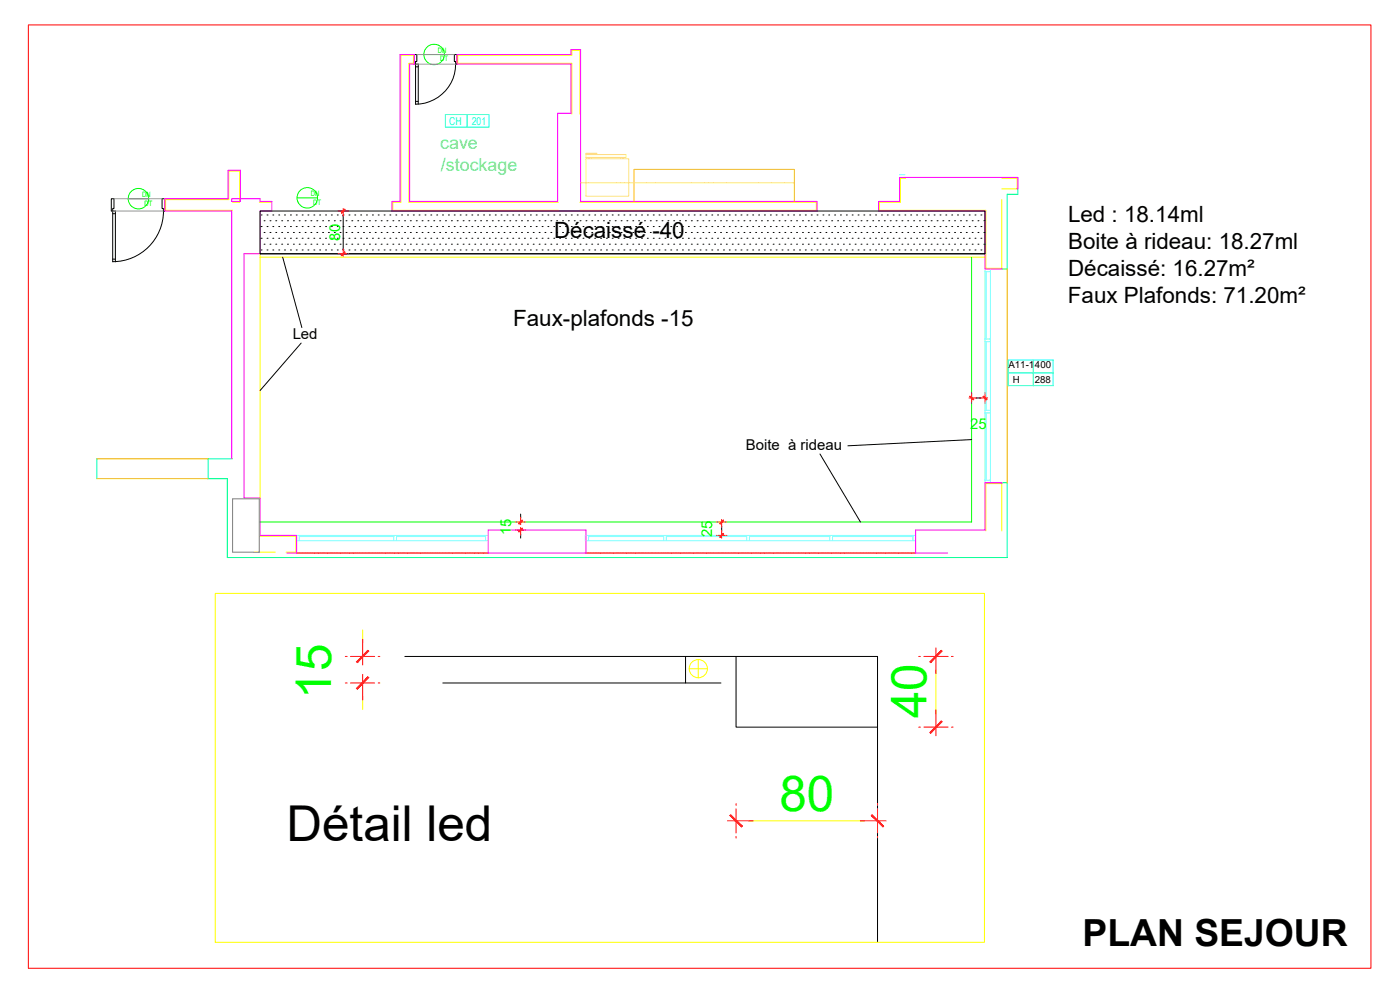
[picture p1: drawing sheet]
<svg xmlns="http://www.w3.org/2000/svg" width="420mm" height="297mm" viewBox="0 0 420 297" stroke-linecap="round" stroke-linejoin="round" font-family="sans-serif">
<defs><g id="words">
<g font-size="14.8" fill="#0f0">
<text x="99.4" y="209.7" transform="rotate(-90 99.4 209.7)">15</text>
<text x="278" y="215.5" transform="rotate(-90 278 215.5)">40</text>
<text x="233.9" y="243.4">80</text>
</g>
<text font-size="14.8" x="86" y="252.3">Détail led</text>
<text font-size="11.2" x="324.9" y="283.9">PLAN SEJOUR</text>
<g font-size="6.7">
<text x="166.3" y="71.5">Décaissé -40</text>
<text x="320.5" y="66.7">Led : 18.14ml</text>
<text x="320.5" y="74.7">Boite à rideau: 18.27ml</text>
<text x="320.5" y="82.8">Décaissé: 16.27m²</text>
<text x="320.5" y="90.9">Faux Plafonds: 71.20m²</text>
<text x="154" y="97.7">Faux-plafonds -15</text>
</g>
<g font-size="5.4" fill="#6edd8a">
<text x="132.1" y="44.8">cave</text>
<text x="132.3" y="51.3">/stockage</text>
</g>
<g font-size="4.5" fill="#0f0">
<text x="102.1" y="72.2" transform="rotate(-90 102.1 72.2)">80</text>
<text x="291.2" y="128.7">25</text>
<text x="153.4" y="160.5" transform="rotate(-90 153.4 160.5)">15</text>
<text x="213.7" y="161.1" transform="rotate(-90 213.7 161.1)">25</text>
</g>
<g font-size="4.5">
<text x="87.8" y="101.8">Led</text>
<text x="223.8" y="135">Boite à rideau</text>
</g>
<g font-size="3.3" fill="#0ff">
<text x="134.8" y="37.5">CH</text>
<text x="141.6" y="37.5">201</text>
</g>
<g font-size="2.9">
<text x="302.6" y="110.5">A11-1</text>
<text x="310.6" y="110.5">400</text>
<text x="304" y="114.8">H</text>
<text x="310.6" y="114.8">288</text>
</g>
<g font-size="2.2" fill="#0f0">
<text x="131.4" y="15.8">DN</text>
<text x="132.1" y="18.4">DT</text>
<text x="42.6" y="59.1">DN</text>
<text x="93.3" y="58.8">DN</text>
<text x="43.3" y="61.8">DT</text>
<text x="94" y="61.5">DT</text>
</g>
</g></defs>
<!-- layer: G-DWINDC-50 -->
<g fill="none" stroke="#0f0" stroke-width=".3">
<path d="M127.2 16.4h6.1M38.4 59.6h6.2M89.1 59.4h6.2"/>
<circle cx="130.3" cy="16.3" r="3.1"/>
<circle cx="41.5" cy="59.6" r="3.1"/>
<circle cx="92.2" cy="59.4" r="3.1"/>
</g>
<!-- layer: 0 -->
<g fill="none" stroke="#000" stroke-width=".3">
<path d="M136.4 16.4h.8v2.8h-.5v-.8h-.3zM136.7 19.2a12 12 0 0 1-12 12.1v-12.1h-.4v-2.8h.8v2h-.4v.8h.8v12M124.7 20.1h.8M124.7 30.4h.8M48.6 59.6h.8v3.7h-.4v-.7h-.4zM33.8 78.6v-15.3h-.4v-3.7h.8v3h-.4v.7h.8v15.3M33.8 64.1h.8M33.8 77.8h.8M49.1 63.3a15.2 15.2 0 0 1-15.3 15.2M78.1 63.3h217.5v12.8h-217.5zM78.1 76.1h217.5M78.4 64.5h.1"/>
<path d="M78.4 68h.1M78.4 71.5h.1M78.4 75h.1M79.2 66.2h.1M79.2 69.8h.1M79.2 73.3h.1M80.1 64.5h.1M80.1 68h.1M80.1 71.5h.1M80.1 75h.1M81 66.2h.1M81 69.8h.1"/>
<path d="M81 73.3h.1M81.9 64.5h.1M81.9 68h.1M81.9 71.5h.1M81.9 75h.1M82.8 66.2h.1M82.8 69.8h.1M82.8 73.3h.1M83.7 64.5h.1M83.7 68h.1M83.7 71.5h.1M83.7 75h.1"/>
<path d="M84.5 66.2h.1M84.5 69.8h.1M84.5 73.3h.1M84.8 77.2l5.8 21.1M85.4 64.5h.1M85.4 68h.1M85.4 71.5h.1M85.4 75h.1M86.3 66.2h.1M86.3 69.8h.1M86.3 73.3h.1M87.2 64.5h.1"/>
<path d="M87.2 68h.1M87.2 71.5h.1M87.2 75h.1M88.1 66.2h.1M88.1 69.8h.1M88.1 73.3h.1M88.9 64.5h.1M88.9 68h.1M88.9 71.5h.1M88.9 75h.1M89.8 66.2h.1M89.8 69.8h.1"/>
<path d="M89.8 73.3h.1M90.7 64.5h.1M90.7 68h.1M90.7 71.5h.1M90.7 75h.1M91.6 66.2h.1M91.6 69.8h.1M91.6 73.3h.1M92.4 64.5h.1M92.4 68h.1M92.4 71.5h.1M92.4 75h.1"/>
<path d="M93.3 66.2h.1M93.3 69.8h.1M93.3 73.3h.1M94.2 64.5h.1M94.2 68h.1M94.2 71.5h.1M94.2 75h.1M95.1 66.2h.1M95.1 69.8h.1M95.1 73.3h.1M95.9 64.5h.1M95.9 68h.1"/>
<path d="M95.9 71.5h.1M95.9 75h.1M96.8 66.2h.1M96.8 69.8h.1M96.8 73.3h.1M97.7 64.5h.1M97.7 68h.1M97.7 71.5h.1M97.7 75h.1M98.6 66.2h.1M98.6 69.8h.1M98.6 73.3h.1"/>
<path d="M99.4 64.5h.1M99.4 68h.1M99.4 71.5h.1M99.4 75h.1M100.3 66.2h.1M100.3 69.8h.1M100.3 73.3h.1M101.2 64.5h.1M101.2 68h.1M101.2 71.5h.1M101.2 75h.1M102.1 66.2h.1"/>
<path d="M102.1 69.8h.1M102.1 73.3h.1M103 64.5h.1M103 68h.1M103 71.5h.1M103 75h.1M103 64.5v10.5M103.8 66.2h.1M103.8 69.8h.1M103.8 73.3h.1M104.7 64.5h.1M104.7 68h.1"/>
<path d="M104.7 71.5h.1M104.7 75h.1M105.6 66.2h.1M105.6 69.8h.1M105.6 73.3h.1M106.5 64.5h.1M106.5 68h.1M106.5 71.5h.1M106.5 75h.1M107.4 66.2h.1M107.4 69.8h.1M107.4 73.3h.1"/>
<path d="M108.2 64.5h.1M108.2 68h.1M108.2 71.5h.1M108.2 75h.1M109.1 66.2h.1M109.1 69.8h.1M109.1 73.3h.1M110 64.5h.1M110 68h.1M110 71.5h.1M110 75h.1M110.9 66.2h.1"/>
<path d="M110.9 69.8h.1M110.9 73.3h.1M111.8 64.5h.1M111.8 68h.1M111.8 71.5h.1M111.8 75h.1M112.6 66.2h.1M112.6 69.8h.1M112.6 73.3h.1M113.5 64.5h.1M113.5 68h.1M113.5 71.5h.1"/>
<path d="M113.5 75h.1M114.4 66.2h.1M114.4 69.8h.1M114.4 73.3h.1M115.3 64.5h.1M115.3 68h.1M115.3 71.5h.1M115.3 75h.1M116.1 66.2h.1M116.1 69.8h.1M116.1 73.3h.1M117 64.5h.1"/>
<path d="M117 68h.1M117 71.5h.1M117 75h.1M117.9 66.2h.1M117.9 69.8h.1M117.9 73.3h.1M118.8 64.5h.1M118.8 68h.1M118.8 71.5h.1M118.8 75h.1M119.6 66.2h.1M119.6 69.8h.1"/>
<path d="M119.6 73.3h.1M120.5 64.5h.1M120.5 68h.1M120.5 71.5h.1M120.5 75h.1M121.4 66.2h.1M121.4 69.8h.1M121.4 73.3h.1M122.3 64.5h.1M122.3 68h.1M122.3 71.5h.1M122.3 75h.1"/>
<path d="M123.1 66.2h.1M123.1 69.8h.1M123.1 73.3h.1M124 64.5h.1M124 68h.1M124 71.5h.1M124 75h.1M124.9 66.2h.1M124.9 69.8h.1M124.9 73.3h.1M125.8 64.5h.1M125.8 68h.1"/>
<path d="M125.8 71.5h.1M125.8 75h.1M126.7 66.2h.1M126.7 69.8h.1M126.7 73.3h.1M127.6 64.5h.1M127.6 68h.1M127.6 71.5h.1M127.6 75h.1M128.4 66.2h.1M128.4 69.8h.1M128.4 73.3h.1"/>
<path d="M129.3 64.5h.1M129.3 68h.1M129.3 71.5h.1M129.3 75h.1M130.2 66.2h.1M130.2 69.8h.1M130.2 73.3h.1M131.1 64.5h.1M131.1 68h.1M131.1 71.5h.1M131.1 75h.1M132 66.2h.1"/>
<path d="M132 69.8h.1M132 73.3h.1M132.8 64.5h.1M132.8 68h.1M132.8 71.5h.1M132.8 75h.1M133.7 66.2h.1M133.7 69.8h.1M133.7 73.3h.1M134.6 64.5h.1M134.6 68h.1M134.6 71.5h.1"/>
<path d="M134.6 75h.1M135.5 66.2h.1M135.5 69.8h.1M135.5 73.3h.1M136.3 64.5h.1M136.3 68h.1M136.3 71.5h.1M136.3 75h.1M137.2 66.2h.1M137.2 69.8h.1M137.2 73.3h.1M138.1 64.5h.1"/>
<path d="M138.1 68h.1M138.1 71.5h.1M138.1 75h.1M139 66.2h.1M139 69.8h.1M139 73.3h.1M139.8 64.5h.1M139.8 68h.1M139.8 71.5h.1M139.8 75h.1M140.7 66.2h.1M140.7 69.8h.1"/>
<path d="M140.7 73.3h.1M141.6 64.5h.1M141.6 68h.1M141.6 71.5h.1M141.6 75h.1M142.5 66.2h.1M142.5 69.8h.1M142.5 73.3h.1M143.3 64.5h.1M143.3 68h.1M143.3 71.5h.1M143.3 75h.1"/>
<path d="M144.2 66.2h.1M144.2 69.8h.1M144.2 73.3h.1M145.1 64.5h.1M145.1 68h.1M145.1 71.5h.1M145.1 75h.1M146 66.2h.1M146 69.8h.1M146 73.3h.1M146.9 64.5h.1M146.9 68h.1"/>
<path d="M146.9 71.5h.1M146.9 75h.1M147.7 66.2h.1M147.7 69.8h.1M147.7 73.3h.1M148.6 64.5h.1M148.6 68h.1M148.6 71.5h.1M148.6 75h.1M149.5 66.2h.1M149.5 69.8h.1M149.5 73.3h.1"/>
<path d="M150.4 64.5h.1M150.4 68h.1M150.4 71.5h.1M150.4 75h.1M151.3 66.2h.1M151.3 69.8h.1M151.3 73.3h.1M152.1 64.5h.1M152.1 68h.1M152.1 71.5h.1M152.1 75h.1M153 66.2h.1"/>
<path d="M153 69.8h.1M153 73.3h.1M153.9 64.5h.1M153.9 68h.1M153.9 71.5h.1M153.9 75h.1M154.8 66.2h.1M154.8 69.8h.1M154.8 73.3h.1M155.7 64.5h.1M155.7 68h.1M155.7 71.5h.1"/>
<path d="M155.7 75h.1M156.5 66.2h.1M156.5 69.8h.1M156.5 73.3h.1M157.4 64.5h.1M157.4 68h.1M157.4 71.5h.1M157.4 75h.1M158.3 66.2h.1M158.3 69.8h.1M158.3 73.3h.1M159.2 64.5h.1"/>
<path d="M159.2 68h.1M159.2 71.5h.1M159.2 75h.1M160 66.2h.1M160 69.8h.1M160 73.3h.1M160.9 64.5h.1M160.9 68h.1M160.9 71.5h.1M160.9 75h.1M161.8 66.2h.1M161.8 69.8h.1"/>
<path d="M161.8 73.3h.1M162.7 64.5h.1M162.7 68h.1M162.7 71.5h.1M162.7 75h.1M163.5 66.2h.1M163.5 69.8h.1M163.5 73.3h.1M164.4 64.5h.1M164.4 68h.1M164.4 71.5h.1M164.4 75h.1"/>
<path d="M165.3 66.2h.1M165.3 69.8h.1M165.3 73.3h.1M166.2 64.5h.1M166.2 68h.1M166.2 71.5h.1M166.2 75h.1M167 66.2h.1M167 69.8h.1M167 73.3h.1M167.9 64.5h.1M167.9 68h.1"/>
<path d="M167.9 71.5h.1M167.9 75h.1M168.8 66.2h.1M168.8 69.8h.1M168.8 73.3h.1M169.7 64.5h.1M169.7 68h.1M169.7 71.5h.1M169.7 75h.1M170.6 66.2h.1M170.6 69.8h.1M170.6 73.3h.1"/>
<path d="M171.4 64.5h.1M171.4 68h.1M171.4 71.5h.1M171.4 75h.1M172.3 66.2h.1M172.3 69.8h.1M172.3 73.3h.1M173.2 64.5h.1M173.2 68h.1M173.2 71.5h.1M173.2 75h.1M174.1 66.2h.1"/>
<path d="M174.1 69.8h.1M174.1 73.3h.1M175 64.5h.1M175 68h.1M175 71.5h.1M175 75h.1M175.9 66.2h.1M175.9 69.8h.1M175.9 73.3h.1M176.7 64.5h.1M176.7 68h.1M176.7 71.5h.1"/>
<path d="M176.7 75h.1M177.6 66.2h.1M177.6 69.8h.1M177.6 73.3h.1M178.5 64.5h.1M178.5 68h.1M178.5 71.5h.1M178.5 75h.1M179.4 66.2h.1M179.4 69.8h.1M179.4 73.3h.1M180.3 64.5h.1"/>
<path d="M180.3 68h.1M180.3 71.5h.1M180.3 75h.1M181.1 66.2h.1M181.1 69.8h.1M181.1 73.3h.1M182 64.5h.1M182 68h.1M182 71.5h.1M182 75h.1M182.9 66.2h.1M182.9 69.8h.1"/>
<path d="M182.9 73.3h.1M183.7 64.5h.1M183.7 68h.1M183.7 71.5h.1M183.7 75h.1M184.6 66.2h.1M184.6 69.8h.1M184.6 73.3h.1M185.5 64.5h.1M185.5 68h.1M185.5 71.5h.1M185.5 75h.1"/>
<path d="M186.4 66.2h.1M186.4 69.8h.1M186.4 73.3h.1M187.2 64.5h.1M187.2 68h.1M187.2 71.5h.1M187.2 75h.1M188.1 66.2h.1M188.1 69.8h.1M188.1 73.3h.1M189 64.5h.1M189 68h.1"/>
<path d="M189 71.5h.1M189 75h.1M189.9 66.2h.1M189.9 69.8h.1M189.9 73.3h.1M190.8 64.5h.1M190.8 68h.1M190.8 71.5h.1M190.8 75h.1M191.6 66.2h.1M191.6 69.8h.1M191.6 73.3h.1"/>
<path d="M192.5 64.5h.1M192.5 68h.1M192.5 71.5h.1M192.5 75h.1M193.4 66.2h.1M193.4 69.8h.1M193.4 73.3h.1M194.3 64.5h.1M194.3 68h.1M194.3 71.5h.1M194.3 75h.1M195.2 66.2h.1"/>
<path d="M195.2 69.8h.1M195.2 73.3h.1M196 64.5h.1M196 68h.1M196 71.5h.1M196 75h.1M196.9 66.2h.1M196.9 69.8h.1M196.9 73.3h.1M197.8 64.5h.1M197.8 68h.1M197.8 71.5h.1"/>
<path d="M197.8 75h.1M198.7 66.2h.1M198.7 69.8h.1M198.7 73.3h.1M199.6 64.5h.1M199.6 68h.1M199.6 71.5h.1M199.6 75h.1M200.4 66.2h.1M200.4 69.8h.1M200.4 73.3h.1M201.3 64.5h.1"/>
<path d="M201.3 68h.1M201.3 71.5h.1M201.3 75h.1M202.2 66.2h.1M202.2 69.8h.1M202.2 73.3h.1M203.1 64.5h.1M203.1 68h.1M203.1 71.5h.1M203.1 75h.1M204 66.2h.1M204 69.8h.1"/>
<path d="M204 73.3h.1M204.8 64.5h.1M204.8 68h.1M204.8 71.5h.1M204.8 75h.1M205.7 66.2h.1M205.7 69.8h.1M205.7 73.3h.1M206.6 64.5h.1M206.6 68h.1M206.6 71.5h.1M206.6 75h.1"/>
<path d="M207.5 66.2h.1M207.5 69.8h.1M207.5 73.3h.1M208.3 64.5h.1M208.3 68h.1M208.3 71.5h.1M208.3 75h.1M209.2 66.2h.1M209.2 69.8h.1M209.2 73.3h.1M210.1 64.5h.1M210.1 68h.1"/>
<path d="M210.1 71.5h.1M210.1 75h.1M210.9 66.2h.1M210.9 69.8h.1M210.9 73.3h.1M211.8 64.5h.1M211.8 68h.1M211.8 71.5h.1M211.8 75h.1M212.7 66.2h.1M212.7 69.8h.1M212.7 73.3h.1"/>
<path d="M213.6 64.5h.1M213.6 68h.1M213.6 71.5h.1M213.6 75h.1M214.5 66.2h.1M214.5 69.8h.1M214.5 73.3h.1M215.3 64.5h.1M215.3 68h.1M215.3 71.5h.1M215.3 75h.1M216.2 66.2h.1"/>
<path d="M216.2 69.8h.1M216.2 73.3h.1M217.1 64.5h.1M217.1 68h.1M217.1 71.5h.1M217.1 75h.1M218 66.2h.1M218 69.8h.1M218 73.3h.1M218.9 64.5h.1M218.9 68h.1M218.9 71.5h.1"/>
<path d="M218.9 75h.1M219.8 66.2h.1M219.8 69.8h.1M219.8 73.3h.1M220.6 64.5h.1M220.6 68h.1M220.6 71.5h.1M220.6 75h.1M221.5 66.2h.1M221.5 69.8h.1M221.5 73.3h.1M222.4 64.5h.1"/>
<path d="M222.4 68h.1M222.4 71.5h.1M222.4 75h.1M223.3 66.2h.1M223.3 69.8h.1M223.3 73.3h.1M224.2 64.5h.1M224.2 68h.1M224.2 71.5h.1M224.2 75h.1M225 66.2h.1M225 69.8h.1"/>
<path d="M225 73.3h.1M225.9 64.5h.1M225.9 68h.1M225.9 71.5h.1M225.9 75h.1M226.8 66.2h.1M226.8 69.8h.1M226.8 73.3h.1M227.7 64.5h.1M227.7 68h.1M227.7 71.5h.1M227.7 75h.1"/>
<path d="M228.5 66.2h.1M228.5 69.8h.1M228.5 73.3h.1M229.4 64.5h.1M229.4 68h.1M229.4 71.5h.1M229.4 75h.1M230.3 66.2h.1M230.3 69.8h.1M230.3 73.3h.1M231.2 64.5h.1M231.2 68h.1"/>
<path d="M231.2 71.5h.1M231.2 75h.1M232 66.2h.1M232 69.8h.1M232 73.3h.1M232.9 64.5h.1M232.9 68h.1M232.9 71.5h.1M232.9 75h.1M233.8 66.2h.1M233.8 69.8h.1M233.8 73.3h.1"/>
<path d="M234.7 64.5h.1M234.7 68h.1M234.7 71.5h.1M234.7 75h.1M235.5 66.2h.1M235.5 69.8h.1M235.5 73.3h.1M236.4 64.5h.1M236.4 68h.1M236.4 71.5h.1M236.4 75h.1M237.3 66.2h.1"/>
<path d="M237.3 69.8h.1M237.3 73.3h.1M238.2 64.5h.1M238.2 68h.1M238.2 71.5h.1M238.2 75h.1M239.1 66.2h.1M239.1 69.8h.1M239.1 73.3h.1M239.9 64.5h.1M239.9 68h.1M239.9 71.5h.1"/>
<path d="M239.9 75h.1M240.8 66.2h.1M240.8 69.8h.1M240.8 73.3h.1M241.7 64.5h.1M241.7 68h.1M241.7 71.5h.1M241.7 75h.1M242.6 66.2h.1M242.6 69.8h.1M242.6 73.3h.1M243.5 64.5h.1"/>
<path d="M243.5 68h.1M243.5 71.5h.1M243.5 75h.1M244.3 66.2h.1M244.3 69.8h.1M244.3 73.3h.1M245.2 64.5h.1M245.2 68h.1M245.2 71.5h.1M245.2 75h.1M246.1 66.2h.1M246.1 69.8h.1"/>
<path d="M246.1 73.3h.1M247 64.5h.1M247 68h.1M247 71.5h.1M247 75h.1M247.9 66.2h.1M247.9 69.8h.1M247.9 73.3h.1M248.7 64.5h.1M248.7 68h.1M248.7 71.5h.1M248.7 75h.1"/>
<path d="M249.6 66.2h.1M249.6 69.8h.1M249.6 73.3h.1M250.5 64.5h.1M250.5 68h.1M250.5 71.5h.1M250.5 75h.1M251.4 66.2h.1M251.4 69.8h.1M251.4 73.3h.1M252.2 64.5h.1M252.2 68h.1"/>
<path d="M252.2 71.5h.1M252.2 75h.1M253.1 66.2h.1M253.1 69.8h.1M253.1 73.3h.1M254 64.5h.1M254 68h.1M254 71.5h.1M254 75h.1M254.9 66.2h.1M254.9 69.8h.1M254.9 73.3h.1"/>
<path d="M255.7 64.5h.1M255.7 68h.1M255.7 71.5h.1M255.7 75h.1M256.6 66.2h.1M256.6 69.8h.1M256.6 73.3h.1M257.5 64.5h.1M257.5 68h.1M257.5 71.5h.1M257.5 75h.1M258.4 66.2h.1"/>
<path d="M258.4 69.8h.1M258.4 73.3h.1M259.2 64.5h.1M259.2 68h.1M259.2 71.5h.1M259.2 75h.1M260.1 66.2h.1M260.1 69.8h.1M260.1 73.3h.1M261 64.5h.1M261 68h.1M261 71.5h.1"/>
<path d="M261 75h.1M261.9 66.2h.1M261.9 69.8h.1M261.9 73.3h.1M262.8 64.5h.1M262.8 68h.1M262.8 71.5h.1M262.8 75h.1M263.7 66.2h.1M263.7 69.8h.1M263.7 73.3h.1M264.5 64.5h.1"/>
<path d="M264.5 68h.1M264.5 71.5h.1M264.5 75h.1M265.4 66.2h.1M265.4 69.8h.1M265.4 73.3h.1M266.3 64.5h.1M266.3 68h.1M266.3 71.5h.1M266.3 75h.1M267.2 66.2h.1M267.2 69.8h.1"/>
<path d="M267.2 73.3h.1M268.1 64.5h.1M268.1 68h.1M268.1 71.5h.1M268.1 75h.1M268.9 66.2h.1M268.9 69.8h.1M268.9 73.3h.1M269.8 64.5h.1M269.8 68h.1M269.8 71.5h.1M269.8 75h.1"/>
<path d="M270.7 66.2h.1M270.7 69.8h.1M270.7 73.3h.1M271.6 64.5h.1M271.6 68h.1M271.6 71.5h.1M271.6 75h.1M272.4 66.2h.1M272.4 69.8h.1M272.4 73.3h.1M273.3 64.5h.1M273.3 68h.1"/>
<path d="M273.3 71.5h.1M273.3 75h.1M274.2 66.2h.1M274.2 69.8h.1M274.2 73.3h.1M275.1 64.5h.1M275.1 68h.1M275.1 71.5h.1M275.1 75h.1M275.9 66.2h.1M275.9 69.8h.1M275.9 73.3h.1"/>
<path d="M276.8 64.5h.1M276.8 68h.1M276.8 71.5h.1M276.8 75h.1M277.7 66.2h.1M277.7 69.8h.1M277.7 73.3h.1M278.6 64.5h.1M278.6 68h.1M278.6 71.5h.1M278.6 75h.1M279.4 66.2h.1"/>
<path d="M279.4 69.8h.1M279.4 73.3h.1M280.3 64.5h.1M280.3 68h.1M280.3 71.5h.1M280.3 75h.1M281.2 66.2h.1M281.2 69.8h.1M281.2 73.3h.1M282.1 64.5h.1M282.1 68h.1M282.1 71.5h.1"/>
<path d="M282.1 75h.1M283 66.2h.1M283 69.8h.1M283 73.3h.1M283.8 64.5h.1M283.8 68h.1M283.8 71.5h.1M283.8 75h.1M284.7 66.2h.1M284.7 69.8h.1M284.7 73.3h.1M285.6 64.5h.1"/>
<path d="M285.6 68h.1M285.6 71.5h.1M285.6 75h.1M286.5 66.2h.1M286.5 69.8h.1M286.5 73.3h.1M287.4 64.5h.1M287.4 68h.1M287.4 71.5h.1M287.4 75h.1M288.2 66.2h.1M288.2 69.8h.1"/>
<path d="M288.2 73.3h.1M289.1 64.5h.1M289.1 68h.1M289.1 71.5h.1M289.1 75h.1M290 66.2h.1M290 69.8h.1M290 73.3h.1M290.9 64.5h.1M290.9 68h.1M290.9 71.5h.1M290.9 75h.1"/>
<path d="M291.8 66.2h.1M291.8 69.8h.1M291.8 73.3h.1M292.6 64.5h.1M292.6 68h.1M292.6 71.5h.1M292.6 75h.1M293.5 66.2h.1M293.5 69.8h.1M293.5 73.3h.1M294.4 64.5h.1M294.4 68h.1"/>
<path d="M294.4 71.5h.1M294.4 75h.1M295.3 66.2h.1M295.3 69.8h.1M295.3 73.3h.1M90.4 102.9l-12.3 14.3M292.8 119.4h1.6M246.1 136.2l12.1 20.4M291.6 131.9l-37.1 1.9M156.3 154.2v1.2M216.6 157.8v1.7M156.3 160.3v1.1"/>
<path d="M121.5 197h141.9v21.2h-42.5v-21.2M205.7 197v7.9M132.9 204.9h83.5M263.4 218.2v64.5"/>
</g>
<path d="M124.7 19.2h12M125.1 16.4h11.3M34.2 59.6h14.4M33.8 63.3h15.2" fill="none" stroke="#989898" stroke-width=".3"/>
<!-- layer: A-WALL-FULL -->
<path d="M171.6 34.2v-15.2h-34.2v-2.4h34.2v-1.5h2.4v19.1M271.8 53.5h-1.6v7.2h-6.3v2.4h32v17.4h4.8v-20.6M300.7 53.5h4.5v3.2h-4.5M69.8 60.7h2.1v-9.4h-3.2v8.6h-19v3.2h20.1M77.8 60.7h3.5M167.6 60.7h-44.9v-41.7h1.4v-2.4h-3.8v44.1h-2.4v2.4h49.7M174 60.7h71v2.4h-71M295.9 159.3v-14.2h4.8v14.2M76.2 165.7h6.4M77.8 160.9h11v4.8h-2.9" fill="none" stroke="#ff0" stroke-width=".3"/>
<!-- layer: A-EXTERNAL -->
<path d="M305.5 56.7v1.6h-3.2v22.4h-1.6M29.1 137.7v5.9M69.8 137.7h-7.4v5.9h5.8v23.7h234.1v-22.4h-1.6" fill="none" stroke="#00ff7f" stroke-width=".3"/>
<!-- layer: A-GLASS -->
<g fill="none" stroke="#7fffff" stroke-width=".3">
<path d="M270 53.2h1.6M270 52.4h1.6M295.6 81.5h1.6M295.6 80.7v64.2M296 81.5v20.2M297.2 80.7v64.2M295.6 102.5h1.6M295.6 101.7h1.6M296 102.5v20.6M295.6 123.9h1.6M295.6 123.1h1.6M296 123.9v20.1"/>
<path d="M295.6 144h1.6M89 160.6h57.5v1.6h-57.5M89.8 161h28.4M89.8 160.6v1.6M118.2 160.6v1.6M119 160.6v1.6M119 161h26.7M145.7 160.6v1.6M175.6 160.6v1.6M175.9 160.6h98.9v1.6h-98.9M176.7 161h22.5M176.7 160.6v1.6"/>
<path d="M199.2 160.6v1.6M200 161h24.1M200 160.6v1.6M224.1 160.6v1.6M224.9 161h24.1M224.9 160.6v1.6M249 160.6v1.6M249.9 161h24.1M249.9 160.6v1.6M274 160.6v1.6"/>
</g>
<!-- layer: A-FLOR-OVHD -->
<g fill="none" stroke="#f00" stroke-width=".3">
<path d="M89 165.9h.3M89.4 165.9h.3M89.8 165.9h.3M90.2 165.9h.1M90.3 165.9h.3M90.7 165.9h.3M91.1 165.9h.3M91.5 165.9h.1M91.7 165.9h.2M92 165.9h.3M92.4 165.9h.3M92.8 165.9h.1"/>
<path d="M93 165.9h.3M93.3 165.9h.3M93.7 165.9h.3M94.1 165.9h.5M94.7 165.9h.3M95 165.9h.3M95.4 165.9h.5M96 165.9h.3M96.4 165.9h.2M96.7 165.9h.5M97.3 165.9h.3M97.7 165.9h.3"/>
<path d="M98 165.9h.5M98.6 165.9h.3M99 165.9h.3M99.4 165.9h.4M99.9 165.9h.3M100.3 165.9h.3M100.7 165.9h.4M101.2 165.9h.3M101.6 165.9h.3M102 165.9h.4M102.5 165.9h.3M102.9 165.9h.3"/>
<path d="M103.3 165.9h.5M103.8 165.9h.3M104.2 165.9h.3M104.6 165.9h.5M105.2 165.9h.3M105.5 165.9h.3M105.9 165.9h.5M106.5 165.9h.3M106.8 165.9h.3M107.2 165.9h.3M107.6 165.9h.1M107.8 165.9h.3"/>
<path d="M108.2 165.9h.3M108.5 165.9h.3M108.9 165.9h.1M109.1 165.9h.3M109.5 165.9h.3M109.9 165.9h.3M110.2 165.9h.1M110.4 165.9h.3M110.8 165.9h.3M111.2 165.9h.3M111.5 165.9h.1M111.7 165.9h.3"/>
<path d="M112.1 165.9h.3M112.5 165.9h.3M112.9 165.9h.1M113 165.9h.3M113.4 165.9h.3M113.8 165.9h.3M114.2 165.9h.4M114.7 165.9h.3M115.1 165.9h.3M115.5 165.9h.5M116 165.9h.3M116.4 165.9h.3"/>
<path d="M116.8 165.9h.5M117.3 165.9h.3M117.7 165.9h.3M118.1 165.9h.5M118.7 165.9h.3M119 165.9h.3M119.4 165.9h.5M120 165.9h.3M120.4 165.9h.2M120.7 165.9h.5M121.3 165.9h.3M121.7 165.9h.3"/>
<path d="M122 165.9h.5M122.6 165.9h.3M123 165.9h.3M123.4 165.9h.4M123.9 165.9h.3M124.3 165.9h.3M124.7 165.9h.4M125.2 165.9h.3M125.6 165.9h.3M126 165.9h.4M126.5 165.9h.3M126.9 165.9h.3"/>
<path d="M127.3 165.9h.5M127.8 165.9h.3M128.2 165.9h.3M128.6 165.9h.3M129 165.9h.1M129.2 165.9h.3M129.5 165.9h.3M129.9 165.9h.3M130.3 165.9h.1M130.5 165.9h.3M130.9 165.9h.2M131.2 165.9h.3"/>
<path d="M131.6 165.9h.1M131.8 165.9h.3M132.2 165.9h.3M132.5 165.9h.3M132.9 165.9h.1M133.1 165.9h.3M133.5 165.9h.3M133.9 165.9h.3M134.2 165.9h.1M134.4 165.9h.3M134.8 165.9h.3M135.2 165.9h.3"/>
<path d="M135.6 165.9h.4M136.1 165.9h.3M136.5 165.9h.3M136.9 165.9h.4M137.4 165.9h.3M137.8 165.9h.3M138.2 165.9h.4M138.7 165.9h.3M139.1 165.9h.3M139.5 165.9h.5M140 165.9h.3M140.4 165.9h.3"/>
<path d="M140.8 165.9h.5M141.4 165.9h.2M141.7 165.9h.3M142.1 165.9h.5M142.7 165.9h.3M143 165.9h.3M143.4 165.9h.5M144 165.9h.3M144.4 165.9h.3M144.7 165.9h.5M145.3 165.9h.3M145.7 165.9h.3"/>
<path d="M146 165.9h.5M175.6 165.9h.3M176 165.9h.1M176.2 165.9h.3M176.6 165.9h.3M177 165.9h.2M177.3 165.9h.1M177.5 165.9h.3M177.9 165.9h.3M178.3 165.9h.3M178.6 165.9h.5M179.2 165.9h.3"/>
<path d="M179.6 165.9h.3M180 165.9h.4M180.5 165.9h.3M180.9 165.9h.3M181.3 165.9h.4M181.8 165.9h.3M182.2 165.9h.3M182.6 165.9h.4M183.1 165.9h.3M183.5 165.9h.3M183.9 165.9h.5M184.4 165.9h.3"/>
<path d="M184.8 165.9h.3M185.2 165.9h.5M185.8 165.9h.3M186.1 165.9h.3M186.5 165.9h.5M187.1 165.9h.3M187.5 165.9h.2M187.8 165.9h.5M188.4 165.9h.3M188.8 165.9h.3M189.1 165.9h.5M189.7 165.9h.3"/>
<path d="M190.1 165.9h.3M190.5 165.9h.4M191 165.9h.3M191.4 165.9h.3M191.8 165.9h.4M192.3 165.9h.3M192.7 165.9h.3M193.1 165.9h.3M193.5 165.9h.1M193.6 165.9h.3M194 165.9h.3M194.4 165.9h.3"/>
<path d="M194.8 165.9h.1M194.9 165.9h.3M195.3 165.9h.3M195.7 165.9h.3M196.1 165.9h.1M196.3 165.9h.3M196.6 165.9h.3M197 165.9h.3M197.4 165.9h.1M197.6 165.9h.3M198 165.9h.2M198.3 165.9h.3"/>
<path d="M198.7 165.9h.1M198.9 165.9h.3M199.3 165.9h.3M199.6 165.9h.3M200 165.9h.5M200.6 165.9h.3M201 165.9h.3M201.3 165.9h.5M201.9 165.9h.3M202.3 165.9h.3M202.6 165.9h.5M203.2 165.9h.3"/>
<path d="M203.6 165.9h.3M204 165.9h.4M204.5 165.9h.3M204.9 165.9h.3M205.3 165.9h.4M205.8 165.9h.3M206.2 165.9h.3M206.6 165.9h.5M207.1 165.9h.3M207.5 165.9h.3M207.9 165.9h.5M208.4 165.9h.3"/>
<path d="M208.8 165.9h.3M209.2 165.9h.5M209.8 165.9h.3M210.1 165.9h.3M210.5 165.9h.5M211.1 165.9h.3M211.5 165.9h.3M211.8 165.9h.5M212.4 165.9h.3M212.8 165.9h.3M213.1 165.9h.3M213.5 165.9h.1"/>
<path d="M213.7 165.9h.3M214.1 165.9h.3M214.5 165.9h.3M214.8 165.9h.1M215 165.9h.3M215.4 165.9h.3M215.8 165.9h.3M216.2 165.9h.1M216.3 165.9h.3M216.7 165.9h.3M217.1 165.9h.3M217.5 165.9h.1"/>
<path d="M217.6 165.9h.3M218 165.9h.3M218.4 165.9h.3M218.8 165.9h.1M218.9 165.9h.3M219.3 165.9h.3M219.7 165.9h.3M220.1 165.9h.5M220.6 165.9h.3M221 165.9h.3M221.4 165.9h.5M222 165.9h.2"/>
<path d="M222.3 165.9h.3M222.7 165.9h.5M223.3 165.9h.3M223.6 165.9h.3M224 165.9h.5M224.6 165.9h.3M225 165.9h.3M225.3 165.9h.5M225.9 165.9h.3M226.3 165.9h.3M226.7 165.9h.4M227.2 165.9h.3"/>
<path d="M227.6 165.9h.3M228 165.9h.4M228.5 165.9h.3M228.9 165.9h.3M229.3 165.9h.4M229.8 165.9h.3M230.2 165.9h.3M230.6 165.9h.5M231.1 165.9h.3M231.5 165.9h.3M231.9 165.9h.5M232.5 165.9h.2"/>
<path d="M232.8 165.9h.3M233.2 165.9h.5M233.8 165.9h.3M234.1 165.9h.3M234.5 165.9h.3M234.9 165.9h.1M235.1 165.9h.3M235.5 165.9h.3M235.8 165.9h.3M236.2 165.9h.1M236.4 165.9h.3M236.8 165.9h.3"/>
<path d="M237.2 165.9h.2M237.5 165.9h.1M237.7 165.9h.3M238.1 165.9h.3M238.5 165.9h.3M238.8 165.9h.1M239 165.9h.3M239.4 165.9h.3M239.8 165.9h.3M240.2 165.9h.1M240.3 165.9h.3M240.7 165.9h.3"/>
<path d="M241.1 165.9h.3M241.5 165.9h.4M242 165.9h.3M242.4 165.9h.3M242.8 165.9h.4M243.3 165.9h.3M243.7 165.9h.3M244.1 165.9h.5M244.6 165.9h.3M245 165.9h.3M245.4 165.9h.5M246 165.9h.3"/>
<path d="M246.3 165.9h.3M246.7 165.9h.5M247.3 165.9h.3M247.6 165.9h.3M248 165.9h.5M248.6 165.9h.3M249 165.9h.3M249.3 165.9h.5M249.9 165.9h.3M250.3 165.9h.3M250.7 165.9h.4M251.2 165.9h.3"/>
<path d="M251.6 165.9h.3M252 165.9h.4M252.5 165.9h.3M252.9 165.9h.3M253.3 165.9h.4M253.8 165.9h.3M254.2 165.9h.3M254.6 165.9h.3M255 165.9h.1M255.1 165.9h.3M255.5 165.9h.3M255.9 165.9h.3"/>
<path d="M256.3 165.9h.1M256.5 165.9h.3M256.8 165.9h.3M257.2 165.9h.3M257.6 165.9h.1M257.8 165.9h.3M258.1 165.9h.3M258.5 165.9h.3M258.9 165.9h.1M259.1 165.9h.3M259.5 165.9h.3M259.8 165.9h.3"/>
<path d="M260.2 165.9h.1M260.4 165.9h.3M260.8 165.9h.3M261.2 165.9h.3M261.5 165.9h.1M261.7 165.9h.3M262.1 165.9h.3M262.5 165.9h.3M262.8 165.9h.5M263.4 165.9h.3M263.8 165.9h.3M264.2 165.9h.4"/>
<path d="M264.7 165.9h.3M265.1 165.9h.3M265.5 165.9h.4M266 165.9h.3M266.4 165.9h.3M266.8 165.9h.5M267.3 165.9h.3M267.7 165.9h.3M268.1 165.9h.5M268.6 165.9h.3M269 165.9h.3M269.4 165.9h.5"/>
<path d="M270 165.9h.3M270.3 165.9h.3M270.7 165.9h.5M271.3 165.9h.3M271.7 165.9h.2M272 165.9h.5M272.6 165.9h.3M273 165.9h.3M273.3 165.9h.5M273.9 165.9h.3M274.3 165.9h.3M274.7 165.9h.1"/>
</g>
<!-- layer: A-ELEV -->
<path d="M302.3 80.7v64.2M29.1 137.7h33.3M29.1 143.6h33.3" fill="none" stroke="#dda500" stroke-width=".3"/>
<!-- layer: A-CODE -->
<path d="M133.6 34.4h6.6v3.8h-6.6zM140.2 34.4h6.6v3.8h-6.6z" fill="none" stroke="#0ff" stroke-width=".3"/>
<!-- layer: G-ANNO-NOTE -->
<path d="M302.6 108h13.5v7.7h-13.5zM302.6 111.9h13.5M310.1 108v7.7" fill="none" stroke="#0ff" stroke-width=".3"/>
<!-- layer: A-WALL-PATT -->
<path d="M120.1 16.4h4.2v2.8h-1.4v41.2h44.4v-26.4h4.1v-14.8h-34.2v-2.8h34.2v-1.5h2.8v45.5h71v2.9h-127.6v-2.9h2.5zM305.2 56.7h.3v-3.5h-35.5v7.2h-6.3v2.9h31.9v17.4h5.1v-.2M69.6 137.7v-74.4h-20.2v-3.7h19.1v-8.5h3.6v9.3h-2.5v-.8h8.5v.8h3.5v2.9h-3.5v12.8h-4.9v73.3h4.9v11.2h10.9v5.3h-2.9M146.5 159h29.4v6.9h-29.4zM300.7 145.1v-.2h-5.1v14.1h-20.8v6.9h9.6" fill="none" stroke="#f0f" stroke-width=".3"/>
<!-- layer: A- HATCH -->
<path d="M69.8 149.7h8v16h-8z" fill="none" stroke="#808080" stroke-width=".3"/>
<!-- layer: IA-FURN-H -->
<g fill="none" stroke="#ffdf7f" stroke-width=".3">
<path d="M174.2 54.8h.4M174.7 54.8h.3M175 54.8h.5M175.6 54.8h.3M175.9 47.6h12.8v11.3h-12.8zM175.9 46h3.3v.2h-3.3zM175.9 46.4h12v.8h-12zM176 54.8h.3M176.4 54.8h.4M176.7 47.2v.4M176.9 54.8h.3M177.3 46.2v.2"/>
<path d="M177.3 54.8h.3M177.5 47.2v.4M177.7 54.8h.3M177.7 46.2v.2M178.1 54.8h.1M178.2 54.8h.3M178.6 54.8h.3M179 54.8h.3M179.4 54.8h.1M179.5 54.8h.3M179.9 54.8h.3M180.3 54.8h.3"/>
<path d="M180.7 54.8h.1M180.8 54.8h.3M181.2 54.8h.3M181.6 54.8h.3M182 54.8h.1M182.2 54.8h.3M182.5 54.8h.3M182.9 54.8h.3M183.3 54.8h.1M183.5 54.8h.3M183.9 54.8h.2M184.2 54.8h.3"/>
<path d="M184.6 54.8h.5M185.2 54.8h.3M185.5 54.8h.3M185.9 54.8h.5M186.2 47.2v.4M186.5 54.8h.3M186.9 54.8h.3M187.1 47.2v.4M187.2 54.8h.5M187.8 54.8h.3M188.2 54.8h.3M188.6 54.8h.4"/>
<path d="M189.1 54.8h.3M189.5 54.8h.3M189.9 54.8h.4M190.4 54.8h.3M190.8 54.8h.3M191.2 54.8h.4M191.7 54.8h.3M192.1 54.8h.3M192.5 54.8h.5M193 54.8h.3M193.4 54.8h.3M193.8 54.8h.5"/>
<path d="M194.4 54.8h.2M194.7 54.8h.3M195.1 54.8h.5M195.7 54.8h.3M196 54.8h.3M196.4 54.8h.5M197 54.8h.3M197.4 54.8h.3M197.7 54.8h.3M198.1 54.8h.1M198.3 54.8h.3M198.7 54.8h.3"/>
<path d="M199.1 54.8h.2M199.4 54.8h.1M199.6 54.8h.3M200 54.8h.3M200.4 54.8h.3M200.7 54.8h.1M200.9 54.8h.3M201.3 54.8h.3M201.7 54.8h.3M202.1 54.8h.1M202.2 54.8h.3M202.6 54.8h.3"/>
<path d="M203 54.8h.3M203.4 54.8h.1M203.5 54.8h.3M203.9 54.8h.3M204.3 54.8h.3M204.7 54.8h.1M204.9 54.8h.2M205.2 54.8h.3M205.6 54.8h.3M206 54.8h.5M206.5 54.8h.3M206.9 54.8h.3"/>
<path d="M207.3 54.8h.5M207.9 54.8h.3M208.2 54.8h.3M208.6 54.8h.5M209.2 54.8h.3M209.5 54.8h.3M209.9 54.8h.5M210.5 54.8h.3M210.9 54.8h.3M211.2 54.8h.5M211.8 54.8h.3M212.2 54.8h.3"/>
<path d="M212.6 54.8h.4M213.1 54.8h.3M213.5 54.8h.3M213.9 54.8h.4M214.4 54.8h.3M214.8 54.8h.3M215.2 54.8h.4M215.7 54.8h.3M216.1 54.8h.3M216.5 54.8h.5M217 54.8h.3M217.4 54.8h.3"/>
<path d="M217.8 54.8h.5M218.4 54.8h.3M218.7 54.8h.3M219.1 54.8h.3M219.5 54.8h.1M219.7 54.8h.3M220 54.8h.3M220.4 54.8h.3M220.8 54.8h.1M221 54.8h.3M221.4 54.8h.3M221.7 54.8h.3"/>
<path d="M222.1 54.8h.1M222.3 54.8h.3M222.7 54.8h.3M223.1 54.8h.3M223.4 54.8h.1M223.6 54.8h.3M224 54.8h.3M224.4 54.8h.3M224.7 54.8h.1M224.9 54.8h.3M225.3 54.8h.3M225.7 54.8h.3"/>
<path d="M226.1 54.8h.4M226.6 54.8h.3M227 54.8h.3M227.4 54.8h.4M227.9 54.8h.3M228.3 54.8h.3M228.7 54.8h.5M229.2 54.8h.3M229.6 54.8h.3M230 54.8h.5M230.5 54.8h.3M230.9 54.8h.3"/>
<path d="M231.3 54.8h.5M231.9 54.8h.3M232.2 54.8h.3M232.6 54.8h.5M233.2 54.8h.3M233.6 54.8h.2M233.9 54.8h.5M234.5 54.8h.3M234.9 54.8h.3M235.2 54.8h.5M235.8 54.8h.3M236.2 54.8h.3"/>
<path d="M236.6 54.8h.4M237.1 54.8h.3M237.5 54.8h.3M237.9 54.8h.5"/>
</g>
<!-- layer: A-FURN-H -->
<path d="M190.3 60.4v-9.6h48.1v9.6" fill="none" stroke="#ffbf00" stroke-width=".3"/>
<!-- layer: led -->
<g fill="none" stroke="#ff0" stroke-width=".3">
<path d="M78.1 76.1v73.3M78.1 77.2h217.5M64.6 178h230.8v104.7h-230.8zM108.8 189v4M209.5 197.9v5.5M108.8 208.9v4M206.8 200.6h5.5M280.9 200.9v13.3M224.9 246.3h34.5"/>
<circle cx="209.6" cy="200.6" r="2.73"/>
</g>
<!-- layer: 0 -->
<g fill="none" stroke="#f00" stroke-width=".3">
<path d="M8.5 7.5h402.9v283h-402.9zM101.4 76.1h.2M101.4 63.3h.2M101.9 76.1h2.2M101.9 63.3h2.2M103 62.6v2.3M103 74.6v2.3M104.4 76.1h.2M104.4 63.3h.2M290.8 119.4h2.4M291.6 118.3v2.2M291.6 117.8v.2"/>
<path d="M294 119.4h2.4M295.6 118.3v2.2M295.6 117.8v.2M291.6 120.8v.2M295.6 120.8v.2M154.7 156.6h.1M154.7 159h.1M155.2 159h2.1M155.2 156.6h2.1M156.3 155.1v2.3M156.3 158.3v2.3M157.6 156.6h.2"/>
<path d="M157.6 159h.2M215 156.6h.2M215.5 156.6h2.2M216.6 155.9v2.3M216.6 159.1v2.3M218 156.6h.1M215 160.6h.2M215.5 160.6h2.2M218 160.6h.1M103.6 197h.6M105.2 197h7.2M108.8 191.8v7.7"/>
<path d="M113.5 197h.5M275.7 197h.5M277.3 197h7.2M280.9 194.4v7.7M285.5 197h.5M103.6 204.9h.6M105.2 204.9h7.2M108.8 202.3v7.8M113.5 204.9h.5M275.7 218.2h.5M277.3 218.2h7.2M280.9 213v7.8"/>
<path d="M285.5 218.2h.5M218.3 246.3h7.8M220.9 242.6v7.3M220.9 241.1v.5M220.9 250.9v.5M258.1 246.3h7.8M263.4 242.6v7.3M263.4 241.1v.5M263.4 250.9v.5"/>
</g>
<g fill="#f00" stroke="#f00" stroke-width=".3">
<path d="M103.5 75.6l-1 1.1zM103.5 75.6l-1 1.1z"/>
<path d="M103.5 62.8l-1 1.1zM103.5 62.8l-1 1.1z"/>
<path d="M217.1 160.1l-1 1.1zM216 161.1l1.1-1z"/>
<path d="M216 157.1l1.1-1zM217.1 156.1l-1 1.1z"/>
<path d="M155.7 159.5l1-1zM156.7 158.5l-1 1.1z"/>
<path d="M156.7 156.1l-1 1.1zM156.7 156.1l-1 1.1z"/>
<path d="M291 118.9l1.2 1zM291 118.9l1.2 1z"/>
<path d="M295.1 118.9l1.1 1zM295.1 118.9l1.1 1z"/>
<path d="M107 206.5l.2 .2 3.2-3.6zM110.4 203.1l.3 .2-3.5 3.4z"/>
<path d="M110.4 195.1l-3.2 3.7 3.5-3.4zM110.4 195.1l-3.2 3.7-.2-.2z"/>
<path d="M219.1 244.7l3.4 3.4 .3-.2zM219.1 244.7l.2-.2 3.5 3.4z"/>
<path d="M261.5 244.7l3.7 3.2-3.5-3.4zM261.5 244.7l3.7 3.2-.2 .2z"/>
<path d="M282.5 216.4l-3.2 3.6 3.4-3.4zM282.5 216.4l-3.2 3.6-.2-.2z"/>
<path d="M279.1 198.6l.2 .2 3.2-3.7zM282.5 195.1l.2 .3-3.4 3.4z"/>
</g>
<!-- layer: led -->
<path d="M291.6 77.2v79.4h-213.5" fill="none" stroke="#0f0" stroke-width=".3"/>
<use href="#words"/>
</svg>
